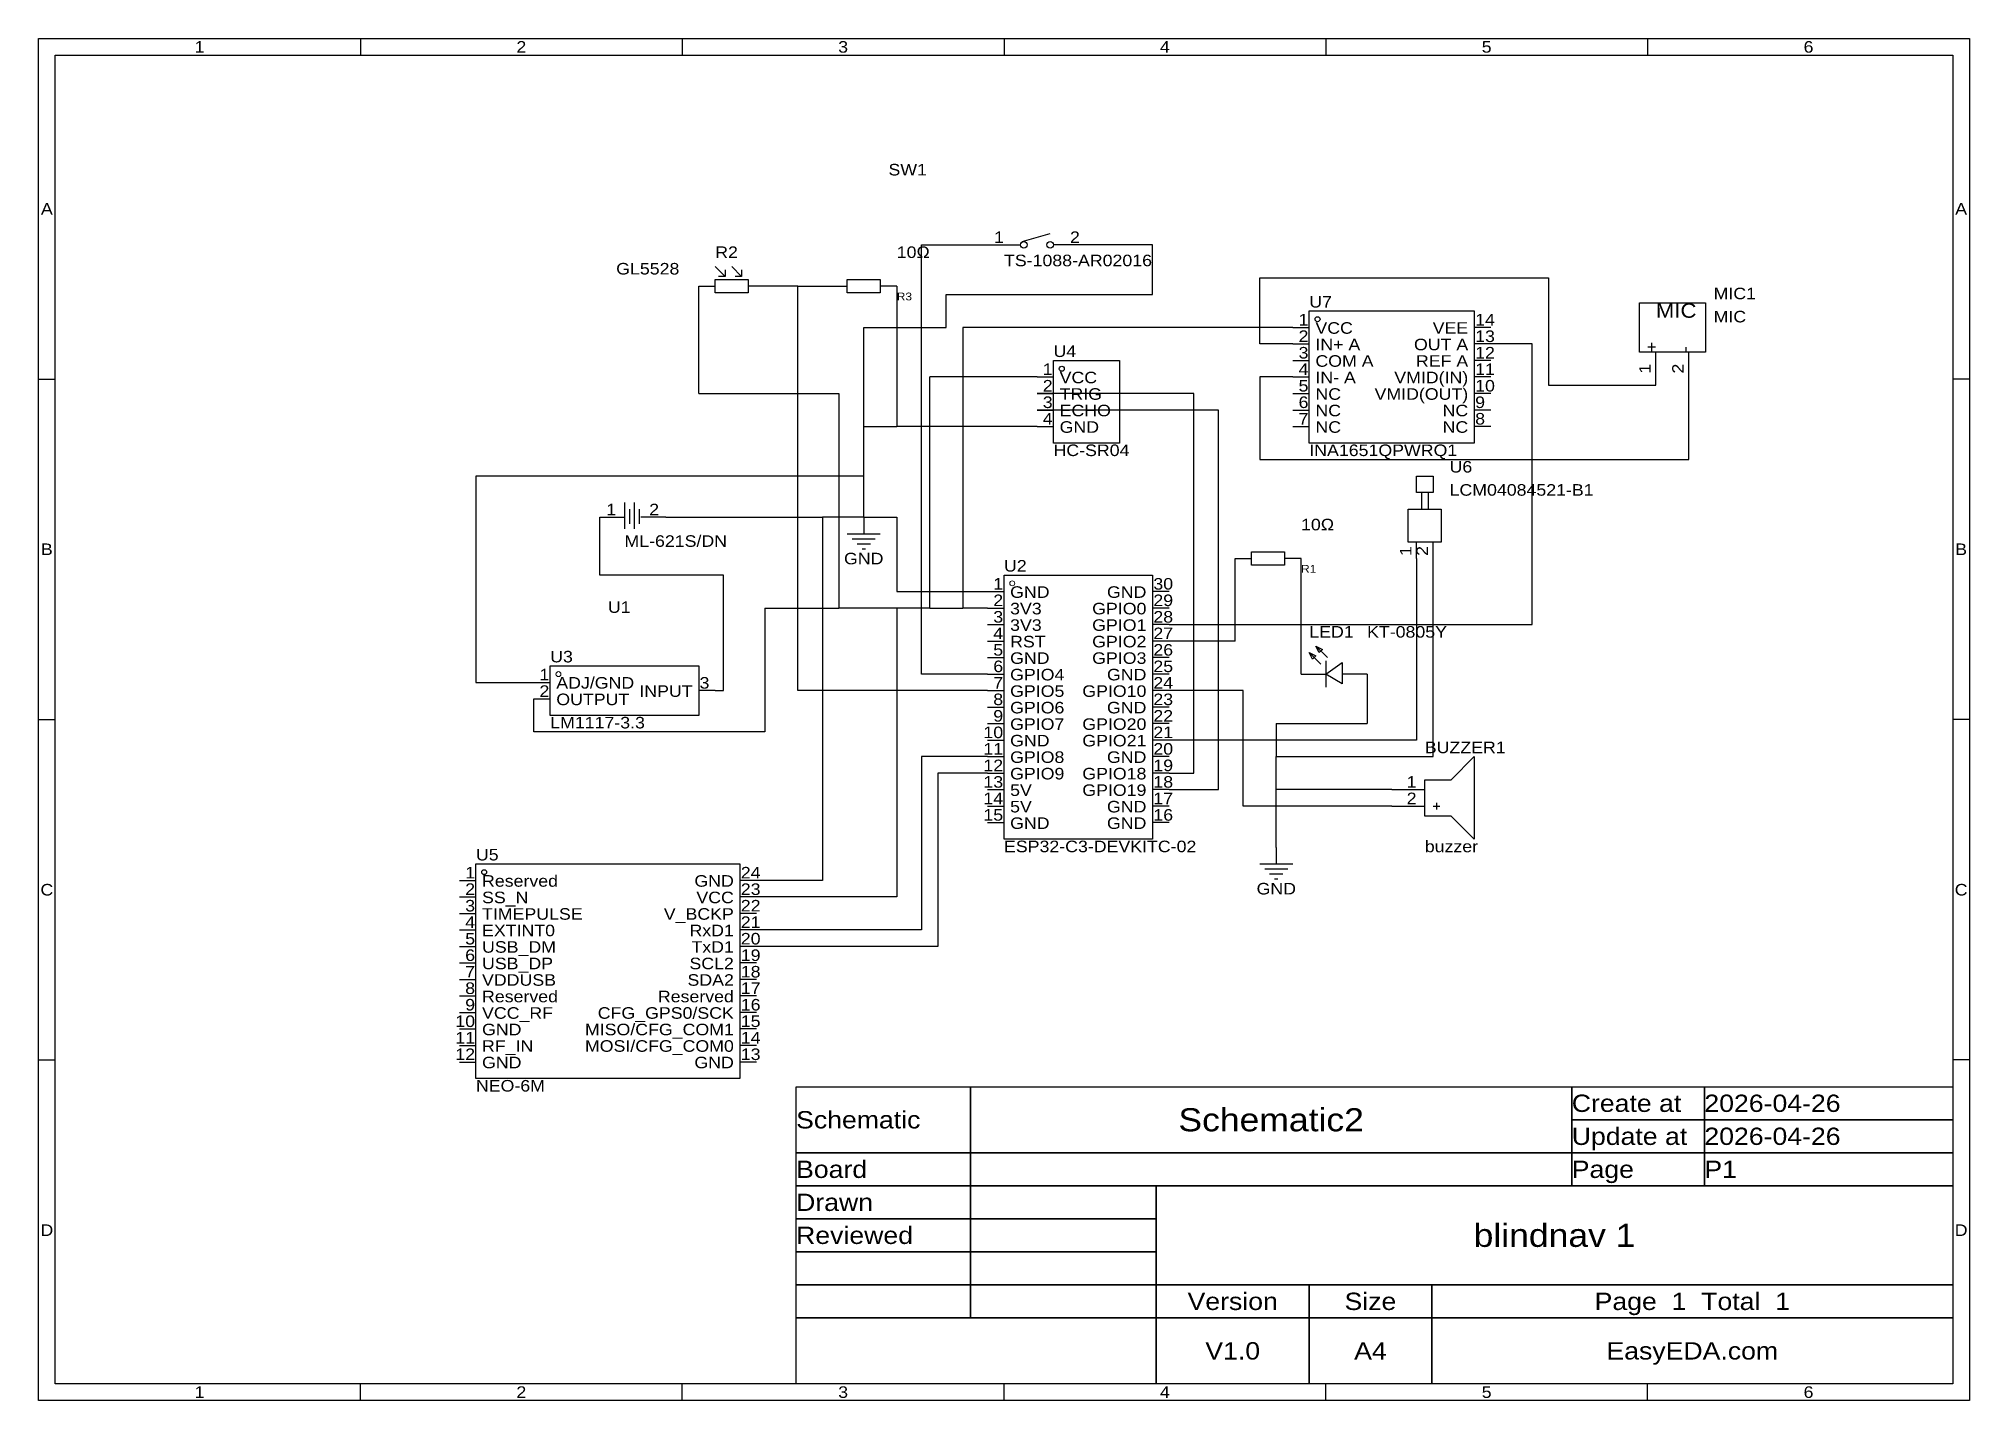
# Model space of a CAD drawing. Header units: millimetres. Extents: x 0 to 297, y 0 to 210.
import ezdxf
from ezdxf.enums import TextEntityAlignment as Align

# ---------------------------------------------------------------- set-up
doc = ezdxf.new("R2010")
doc.units = ezdxf.units.MM
doc.header["$MEASUREMENT"] = 0
doc.styles.get("Standard").update_dxf_attribs({"font": 'arial.ttf'})

msp = doc.modelspace()

# ---------------------------------------------------------------- texts
at = {"color": 1, "true_color": 0xa00000, "width": 1.1}
for s, height, p in [('1', 1.78, (24.77, 208.28)), ('2', 1.78, (74.3, 208.28)), ('3', 1.78, (123.83, 208.28)), ('4', 1.78, (173.35, 208.28)), ('5', 1.78, (222.88, 208.28)), ('6', 1.78, (272.42, 208.28)), ('A', 1.78, (1.27, 183.36)), ('A', 1.78, (295.91, 183.36)), ('B', 1.78, (1.27, 130.97)), ('B', 1.78, (295.91, 130.97)), ('C', 1.78, (1.27, 78.58)), ('C', 1.78, (295.91, 78.58)), ('Schematic2', 3.556, (189.71, 43.18)), ('D', 1.78, (1.27, 26.19)), ('blindnav 1', 3.556, (233.33, 25.4)), ('D', 1.78, (295.91, 26.19)), ('Version', 2.667, (183.79, 15.24)), ('Size', 2.667, (204.99, 15.24)), ('Page  1  Total  1', 2.667, (254.53, 15.24)), ('V1.0', 2.667, (183.79, 7.62)), ('A4', 2.667, (204.99, 7.62)), ('EasyEDA.com', 2.667, (254.53, 7.62)), ('1', 1.78, (24.77, 1.27)), ('2', 1.78, (74.3, 1.27)), ('3', 1.78, (123.83, 1.27)), ('4', 1.78, (173.35, 1.27)), ('5', 1.78, (222.88, 1.27)), ('6', 1.78, (272.42, 1.27))]:
    msp.add_text(s, height=height, dxfattribs=at).set_placement(p, align=Align.MIDDLE_CENTER)
at = {"color": 1, "true_color": 0x000080, "width": 1.1}
for s, height, p in [('SW1', 1.778, (130.81, 187.96)), ('R2', 1.778, (104.14, 175.26)), ('R3', 1.2, (132.08, 168.91)), ('U7', 1.778, (195.58, 167.64)), ('MIC1', 1.778, (257.81, 168.91)), ('U4', 1.778, (156.21, 160.02)), ('U6', 1.778, (217.17, 142.24)), ('U2', 1.778, (148.59, 127)), ('R1', 1.2, (194.31, 127)), ('U1', 1.778, (87.63, 120.65)), ('LED1', 1.778, (195.58, 116.84)), ('U3', 1.778, (78.74, 113.03)), ('BUZZER1', 1.778, (213.36, 99.06)), ('U5', 1.778, (67.31, 82.55))]:
    msp.add_text(s, height=height, dxfattribs=at).set_placement(p, align=Align.BOTTOM_LEFT)
at = {"color": 1, "true_color": 0x000000, "width": 1.1}
for s, height, p in [('1', 1.78, (148.59, 177.57)), ('1', 1.78, (195.45, 164.87)), ('2', 1.78, (195.45, 162.33)), ('VEE', 1.778, (220.04, 163.6)), ('3', 1.78, (195.45, 159.79)), ('OUT A', 1.778, (220.04, 161.06)), ('REF A', 1.778, (220.04, 158.52)), ('1', 1.78, (156.08, 157.25)), ('4', 1.78, (195.45, 157.25)), ('VMID(IN)', 1.778, (220.04, 155.98)), ('2', 1.78, (156.08, 154.71)), ('5', 1.78, (195.45, 154.71)), ('VMID(OUT)', 1.778, (220.04, 153.44)), ('4', 1.78, (156.08, 149.63)), ('3', 1.78, (156.08, 152.17)), ('6', 1.78, (195.45, 152.17)), ('7', 1.78, (195.45, 149.63)), ('NC', 1.778, (220.04, 150.9)), ('NC', 1.778, (220.04, 148.36)), ('1', 1.78, (88.9, 135.66)), ('1', 1.78, (148.46, 124.23)), ('GND', 1.778, (170.51, 122.96)), ('2', 1.78, (148.46, 121.69)), ('GPIO0', 1.778, (170.51, 120.42)), ('4', 1.78, (148.46, 116.61)), ('3', 1.78, (148.46, 119.15)), ('GPIO1', 1.778, (170.51, 117.88)), ('5', 1.78, (148.46, 114.07)), ('GPIO2', 1.778, (170.51, 115.34)), ('6', 1.78, (148.46, 111.53)), ('GPIO3', 1.778, (170.51, 112.8)), ('2', 1.78, (78.61, 107.72)), ('1', 1.78, (78.61, 110.26)), ('INPUT', 1.778, (100.66, 107.72)), ('7', 1.78, (148.46, 108.99)), ('GPIO10', 1.778, (170.51, 107.72)), ('GND', 1.778, (170.51, 110.26)), ('8', 1.78, (148.46, 106.45)), ('GND', 1.778, (170.51, 105.18)), ('9', 1.78, (148.46, 103.91)), ('GPIO20', 1.778, (170.51, 102.64)), ('10', 1.778, (148.46, 101.37)), ('11', 1.778, (148.46, 98.83)), ('GPIO21', 1.778, (170.51, 100.1)), ('12', 1.778, (148.46, 96.29)), ('GND', 1.778, (170.51, 97.56)), ('13', 1.778, (148.46, 93.75)), ('GPIO18', 1.778, (170.51, 95.02)), ('1', 1.78, (212.09, 93.75)), ('14', 1.778, (148.46, 91.21)), ('GPIO19', 1.778, (170.51, 92.48)), ('GND', 1.778, (170.51, 89.94)), ('2', 1.78, (212.09, 91.21)), ('15', 1.778, (148.46, 88.67)), ('GND', 1.778, (170.51, 87.4)), ('1', 1.78, (67.18, 79.78)), ('GND', 1.778, (107.01, 78.51)), ('2', 1.78, (67.18, 77.24)), ('VCC', 1.778, (107.01, 75.97)), ('4', 1.78, (67.18, 72.16)), ('3', 1.78, (67.18, 74.7)), ('V_BCKP', 1.778, (107.01, 73.43)), ('5', 1.78, (67.18, 69.62)), ('RxD1', 1.778, (107.01, 70.89)), ('6', 1.78, (67.18, 67.08)), ('TxD1', 1.778, (107.01, 68.35)), ('7', 1.78, (67.18, 64.54)), ('SDA2', 1.778, (107.01, 63.27)), ('SCL2', 1.778, (107.01, 65.81)), ('8', 1.78, (67.18, 62)), ('Reserved', 1.778, (107.01, 60.73)), ('9', 1.78, (67.18, 59.46)), ('CFG_GPS0/SCK', 1.778, (107.01, 58.19)), ('10', 1.778, (67.18, 56.92)), ('11', 1.778, (67.18, 54.38)), ('MISO/CFG_COM1', 1.778, (107.01, 55.65)), ('12', 1.778, (67.18, 51.84)), ('MOSI/CFG_COM0', 1.778, (107.01, 53.11)), ('GND', 1.778, (107.01, 50.57))]:
    msp.add_text(s, height=height, dxfattribs=at).set_placement(p, align=Align.BOTTOM_RIGHT)
for s, height, p in [('2', 1.78, (158.75, 177.57)), ('14', 1.778, (221.11, 164.87)), ('MIC', 2.222, (248.92, 165.93)), ('VCC', 1.778, (196.52, 163.6)), ('13', 1.778, (221.11, 162.33)), ('COM A', 1.778, (196.52, 158.52)), ('IN+ A', 1.778, (196.52, 161.06)), ('12', 1.778, (221.11, 159.79)), ('VCC', 1.778, (157.15, 155.98)), ('IN- A', 1.778, (196.52, 155.98)), ('11', 1.778, (221.11, 157.25)), ('TRIG', 1.778, (157.15, 153.44)), ('NC', 1.778, (196.52, 153.44)), ('10', 1.778, (221.11, 154.71)), ('ECHO', 1.778, (157.15, 150.9)), ('NC', 1.778, (196.52, 150.9)), ('8', 1.78, (221.11, 149.63)), ('9', 1.78, (221.11, 152.17)), ('GND', 1.778, (157.15, 148.36)), ('NC', 1.778, (196.52, 148.36)), ('2', 1.78, (93.98, 135.66)), ('GND', 1.778, (149.53, 122.96)), ('30', 1.778, (171.58, 124.23)), ('3V3', 1.778, (149.53, 120.42)), ('29', 1.778, (171.58, 121.69)), ('3V3', 1.778, (149.53, 117.88)), ('28', 1.778, (171.58, 119.15)), ('27', 1.778, (171.58, 116.61)), ('RST', 1.778, (149.53, 115.34)), ('26', 1.778, (171.58, 114.07)), ('GND', 1.778, (149.53, 112.8)), ('25', 1.778, (171.58, 111.53)), ('ADJ/GND', 1.778, (79.68, 108.99)), ('3', 1.78, (101.73, 108.99)), ('GPIO4', 1.778, (149.53, 110.26)), ('GPIO5', 1.778, (149.53, 107.72)), ('24', 1.778, (171.58, 108.99)), ('OUTPUT', 1.778, (79.68, 106.45)), ('GPIO6', 1.778, (149.53, 105.18)), ('23', 1.778, (171.58, 106.45)), ('GPIO7', 1.778, (149.53, 102.64)), ('22', 1.778, (171.58, 103.91)), ('GND', 1.778, (149.53, 100.1)), ('21', 1.778, (171.58, 101.37)), ('20', 1.778, (171.58, 98.83)), ('GPIO8', 1.778, (149.53, 97.56)), ('19', 1.778, (171.58, 96.29)), ('GPIO9', 1.778, (149.53, 95.02)), ('18', 1.778, (171.58, 93.75)), ('5V', 1.778, (149.53, 92.48)), ('5V', 1.778, (149.53, 89.94)), ('17', 1.778, (171.58, 91.21)), ('GND', 1.778, (149.53, 87.4)), ('16', 1.778, (171.58, 88.67)), ('Reserved', 1.778, (68.25, 78.51)), ('24', 1.778, (108.08, 79.78)), ('SS_N', 1.778, (68.25, 75.97)), ('23', 1.778, (108.08, 77.24)), ('TIMEPULSE', 1.778, (68.25, 73.43)), ('22', 1.778, (108.08, 74.7)), ('21', 1.778, (108.08, 72.16)), ('EXTINT0', 1.778, (68.25, 70.89)), ('20', 1.778, (108.08, 69.62)), ('USB_DM', 1.778, (68.25, 68.35)), ('19', 1.778, (108.08, 67.08)), ('VDDUSB', 1.778, (68.25, 63.27)), ('USB_DP', 1.778, (68.25, 65.81)), ('18', 1.778, (108.08, 64.54)), ('Reserved', 1.778, (68.25, 60.73)), ('17', 1.778, (108.08, 62)), ('VCC_RF', 1.778, (68.25, 58.19)), ('16', 1.778, (108.08, 59.46)), ('GND', 1.778, (68.25, 55.65)), ('15', 1.778, (108.08, 56.92)), ('14', 1.778, (108.08, 54.38)), ('RF_IN', 1.778, (68.25, 53.11)), ('13', 1.778, (108.08, 51.84)), ('GND', 1.778, (68.25, 50.57))]:
    msp.add_text(s, height=height, dxfattribs=at).set_placement(p, align=Align.BOTTOM_LEFT)
at = {"color": 1, "true_color": 0x0000ff, "width": 1.1}
for s, p in [('10Ω', (132.08, 175.26)), ('TS-1088-AR02016', (148.59, 173.99)), ('GL5528', (88.9, 172.72)), ('MIC', (257.81, 165.35)), ('HC-SR04', (156.21, 144.78)), ('INA1651QPWRQ1', (195.58, 144.78)), ('LCM04084521-B1', (217.17, 138.68)), ('10Ω', (194.31, 133.35)), ('ML-621S/DN', (90.17, 130.81)), ('KT-0805Y', (204.47, 116.84)), ('LM1117-3.3', (78.74, 102.87)), ('buzzer', (213.36, 83.82)), ('ESP32-C3-DEVKITC-02', (148.59, 83.82)), ('NEO-6M', (67.31, 46.99))]:
    msp.add_text(s, height=1.778, dxfattribs=at).set_placement(p, align=Align.BOTTOM_LEFT)
at = {"color": 1, "true_color": 0x000000, "width": 1.1}
for s, p in [('+', (249.68, 161.31)), ('-', (254.76, 161.31))]:
    msp.add_text(s, height=1.78, rotation=90, dxfattribs=at).set_placement(p, align=Align.BOTTOM_LEFT)
for s, p in [('1', (248.67, 159.53)), ('2', (253.75, 159.53)), ('1', (211.84, 131.47)), ('2', (214.38, 131.47))]:
    msp.add_text(s, height=1.78, rotation=90, dxfattribs=at).set_placement(p, align=Align.BOTTOM_RIGHT)
at = {"color": 1, "true_color": 0x000080, "width": 1.1}
for p in [(127, 129.54), (190.5, 78.74)]:
    msp.add_text('GND', height=1.778, dxfattribs=at).set_placement(p, align=Align.MIDDLE_CENTER)
at = {"color": 1, "true_color": 0xa00000, "width": 1.1}
for s, p in [('Schematic', (116.59, 43.18)), ('Create at', (235.98, 45.72)), ('2026-04-26', (256.39, 45.72)), ('Update at', (235.98, 40.64)), ('2026-04-26', (256.39, 40.64)), ('Board', (116.59, 35.56)), ('Page', (235.98, 35.56)), ('P1', (256.39, 35.56)), ('Drawn', (116.59, 30.48)), ('Reviewed', (116.59, 25.4))]:
    msp.add_text(s, height=2.667, dxfattribs=at).set_placement(p, align=Align.MIDDLE_LEFT)

# ---------------------------------------------------------------- linework, layer by layer
at = {"color": 1, "true_color": 0xa00000}
for points in [[(0, 209.55), (297.18, 209.55), (297.18, 0), (0, 0)], [(2.54, 207.01), (294.64, 207.01), (294.64, 2.54), (2.54, 2.54)], [(104.14, 172.47), (109.22, 172.47), (109.22, 170.43), (104.14, 170.43)], [(124.46, 172.47), (129.54, 172.47), (129.54, 170.43), (124.46, 170.43)], [(195.58, 167.64), (220.98, 167.64), (220.98, 147.32), (195.58, 147.32)], [(246.38, 168.91), (256.54, 168.91), (256.54, 161.29), (246.38, 161.29)], [(156.21, 160.02), (166.37, 160.02), (166.37, 147.32), (156.21, 147.32)], [(212.09, 142.24), (214.63, 142.24), (214.63, 139.7), (212.09, 139.7)], [(210.82, 137.16), (215.9, 137.16), (215.9, 132.08), (210.82, 132.08)], [(186.69, 130.56), (191.77, 130.56), (191.77, 128.52), (186.69, 128.52)], [(148.59, 127), (171.45, 127), (171.45, 86.36), (148.59, 86.36)], [(196.6, 116.08), (197.61, 115.57), (197.1, 115.06)], [(78.74, 113.03), (101.6, 113.03), (101.6, 105.41), (78.74, 105.41)], [(195.58, 115.06), (196.6, 114.55), (196.09, 114.05)], [(200.66, 110.24), (198.12, 111.76), (200.66, 113.54)], [(217.42, 89.92), (213.36, 89.92), (213.36, 95.5), (217.42, 95.5), (220.98, 99.06), (220.98, 86.36)], [(67.31, 82.55), (107.95, 82.55), (107.95, 49.53), (67.31, 49.53)]]:
    msp.add_lwpolyline(points, close=True, dxfattribs=at)
for points in [[(49.53, 209.55), (49.53, 207.01)], [(99.06, 209.55), (99.06, 207.01)], [(148.59, 209.55), (148.59, 207.01)], [(198.12, 209.55), (198.12, 207.01)], [(247.65, 209.55), (247.65, 207.01)], [(151.38, 178.31), (155.7, 179.58)], [(148.59, 177.8), (151.13, 177.8)], [(158.75, 177.8), (156.21, 177.8)], [(104.14, 174.5), (105.66, 172.97)], [(105.66, 173.99), (105.66, 172.97), (104.65, 172.97)], [(106.68, 174.5), (108.2, 172.97)], [(108.2, 173.99), (108.2, 172.97), (107.19, 172.97)], [(0, 157.16), (2.54, 157.16)], [(297.18, 157.16), (294.64, 157.16)], [(212.85, 139.7), (212.85, 137.16)], [(213.87, 139.7), (213.87, 137.16)], [(90.17, 138.18), (90.17, 134.11)], [(90.93, 137.16), (90.93, 134.87)], [(91.69, 138.18), (91.69, 134.11)], [(92.46, 137.16), (92.46, 134.87)], [(124.46, 133.35), (129.54, 133.35)], [(125.22, 132.59), (128.78, 132.59)], [(125.98, 131.83), (128.02, 131.83)], [(126.75, 131.06), (127.25, 131.06)], [(198.37, 114.3), (196.6, 116.08)], [(197.36, 113.28), (195.58, 115.06)], [(198.12, 113.79), (198.12, 109.73)], [(0, 104.78), (2.54, 104.78)], [(297.18, 104.78), (294.64, 104.78)], [(214.63, 91.44), (215.65, 91.44)], [(215.14, 91.95), (215.14, 90.93)], [(187.96, 82.55), (193.04, 82.55)], [(188.72, 81.79), (192.28, 81.79)], [(189.48, 81.03), (191.52, 81.03)], [(190.25, 80.26), (190.75, 80.26)], [(0, 52.39), (2.54, 52.39)], [(297.18, 52.39), (294.64, 52.39)], [(116.59, 48.26), (143.45, 48.26)], [(116.59, 38.1), (116.59, 48.26)], [(143.45, 48.26), (143.45, 38.1)], [(143.45, 48.26), (235.98, 48.26)], [(143.45, 38.1), (143.45, 48.26)], [(235.98, 48.26), (235.98, 38.1)], [(235.98, 48.26), (256.39, 48.26)], [(235.98, 43.18), (235.98, 48.26)], [(256.39, 48.26), (256.39, 43.18)], [(256.39, 48.26), (294.64, 48.26)], [(256.39, 43.18), (256.39, 48.26)], [(294.64, 48.26), (294.64, 43.18)], [(256.39, 43.18), (235.98, 43.18)], [(235.98, 43.18), (256.39, 43.18)], [(235.98, 38.1), (235.98, 43.18)], [(294.64, 43.18), (256.39, 43.18)], [(256.39, 43.18), (256.39, 38.1)], [(256.39, 43.18), (294.64, 43.18)], [(256.39, 38.1), (256.39, 43.18)], [(294.64, 43.18), (294.64, 38.1)], [(143.45, 38.1), (116.59, 38.1)], [(116.59, 38.1), (143.45, 38.1)], [(116.59, 33.02), (116.59, 38.1)], [(235.98, 38.1), (143.45, 38.1)], [(143.45, 38.1), (143.45, 33.02)], [(143.45, 38.1), (235.98, 38.1)], [(143.45, 33.02), (143.45, 38.1)], [(256.39, 38.1), (235.98, 38.1)], [(235.98, 38.1), (235.98, 33.02)], [(235.98, 38.1), (256.39, 38.1)], [(235.98, 33.02), (235.98, 38.1)], [(294.64, 38.1), (256.39, 38.1)], [(256.39, 38.1), (256.39, 33.02)], [(256.39, 38.1), (294.64, 38.1)], [(256.39, 33.02), (256.39, 38.1)], [(294.64, 38.1), (294.64, 33.02)], [(143.45, 33.02), (116.59, 33.02)], [(116.59, 33.02), (143.45, 33.02)], [(116.59, 27.94), (116.59, 33.02)], [(235.98, 33.02), (143.45, 33.02)], [(143.45, 33.02), (143.45, 27.94)], [(143.45, 33.02), (172.02, 33.02)], [(143.45, 27.94), (143.45, 33.02)], [(172.02, 33.02), (172.02, 27.94)], [(172.02, 33.02), (294.64, 33.02)], [(172.02, 17.78), (172.02, 33.02)], [(256.39, 33.02), (235.98, 33.02)], [(294.64, 33.02), (256.39, 33.02)], [(294.64, 33.02), (294.64, 17.78)], [(143.45, 27.94), (116.59, 27.94)], [(116.59, 27.94), (143.45, 27.94)], [(116.59, 22.86), (116.59, 27.94)], [(172.02, 27.94), (143.45, 27.94)], [(143.45, 27.94), (143.45, 22.86)], [(143.45, 27.94), (172.02, 27.94)], [(143.45, 22.86), (143.45, 27.94)], [(172.02, 27.94), (172.02, 22.86)], [(143.45, 22.86), (116.59, 22.86)], [(116.59, 22.86), (143.45, 22.86)], [(116.59, 17.78), (116.59, 22.86)], [(172.02, 22.86), (143.45, 22.86)], [(143.45, 22.86), (143.45, 17.78)], [(143.45, 22.86), (172.02, 22.86)], [(143.45, 17.78), (143.45, 22.86)], [(172.02, 22.86), (172.02, 17.78)], [(143.45, 17.78), (116.59, 17.78)], [(116.59, 17.78), (143.45, 17.78)], [(116.59, 12.7), (116.59, 17.78)], [(172.02, 17.78), (143.45, 17.78)], [(143.45, 17.78), (143.45, 12.7)], [(143.45, 17.78), (172.02, 17.78)], [(143.45, 12.7), (143.45, 17.78)], [(294.64, 17.78), (172.02, 17.78)], [(172.02, 17.78), (172.02, 12.7)], [(172.02, 17.78), (195.56, 17.78)], [(172.02, 12.7), (172.02, 17.78)], [(195.56, 17.78), (195.56, 12.7)], [(195.56, 17.78), (214.43, 17.78)], [(195.56, 12.7), (195.56, 17.78)], [(214.43, 17.78), (214.43, 12.7)], [(214.43, 17.78), (294.64, 17.78)], [(214.43, 12.7), (214.43, 17.78)], [(294.64, 17.78), (294.64, 12.7)], [(143.45, 12.7), (116.59, 12.7)], [(116.59, 12.7), (172.02, 12.7)], [(116.59, 2.54), (116.59, 12.7)], [(172.02, 12.7), (143.45, 12.7)], [(195.56, 12.7), (172.02, 12.7)], [(172.02, 12.7), (172.02, 2.54)], [(172.02, 12.7), (195.56, 12.7)], [(172.02, 2.54), (172.02, 12.7)], [(214.43, 12.7), (195.56, 12.7)], [(195.56, 12.7), (195.56, 2.54)], [(195.56, 12.7), (214.43, 12.7)], [(195.56, 2.54), (195.56, 12.7)], [(294.64, 12.7), (214.43, 12.7)], [(214.43, 12.7), (214.43, 2.54)], [(214.43, 12.7), (294.64, 12.7)], [(214.43, 2.54), (214.43, 12.7)], [(294.64, 12.7), (294.64, 2.54)], [(49.53, 0), (49.53, 2.54)], [(99.06, 0), (99.06, 2.54)], [(172.02, 2.54), (116.59, 2.54)], [(148.59, 0), (148.59, 2.54)], [(195.56, 2.54), (172.02, 2.54)], [(214.43, 2.54), (195.56, 2.54)], [(198.12, 0), (198.12, 2.54)], [(294.64, 2.54), (214.43, 2.54)], [(247.65, 0), (247.65, 2.54)]]:
    msp.add_lwpolyline(points, dxfattribs=at)
at = {"color": 1, "true_color": 0x008800}
for points in [[(135.89, 111.76), (135.89, 177.8)], [(135.89, 177.8), (146.05, 177.8)], [(171.45, 177.8), (161.29, 177.8)], [(171.45, 170.18), (171.45, 177.8)], [(187.96, 162.56), (187.96, 172.72)], [(187.96, 172.72), (232.41, 172.72)], [(232.41, 172.72), (232.41, 156.21)], [(101.6, 154.94), (101.6, 171.45)], [(116.84, 171.45), (111.76, 171.45)], [(116.84, 109.22), (116.84, 171.45)], [(116.84, 171.45), (121.92, 171.45)], [(132.08, 171.45), (132.08, 149.86)], [(139.7, 165.1), (139.7, 170.18)], [(139.7, 170.18), (171.45, 170.18)], [(127, 165.1), (139.7, 165.1)], [(127, 149.86), (127, 165.1)], [(142.24, 165.1), (142.24, 121.92)], [(193.04, 165.1), (142.24, 165.1)], [(193.04, 162.56), (187.96, 162.56)], [(229.87, 162.56), (223.52, 162.56)], [(229.87, 119.38), (229.87, 162.56)], [(101.6, 154.94), (123.19, 154.94)], [(123.19, 154.94), (123.19, 121.92)], [(137.16, 121.92), (137.16, 157.48)], [(153.67, 157.48), (137.16, 157.48)], [(177.8, 154.94), (153.67, 154.94)], [(177.8, 96.52), (177.8, 154.94)], [(187.96, 157.48), (187.96, 144.78)], [(193.04, 157.48), (187.96, 157.48)], [(232.41, 156.21), (248.92, 156.21)], [(254, 144.78), (254, 156.21)], [(181.61, 152.4), (153.67, 152.4)], [(181.61, 93.98), (181.61, 152.4)], [(127, 142.24), (127, 149.86)], [(127, 149.86), (132.08, 149.86)], [(153.67, 149.86), (132.08, 149.86)], [(187.96, 144.78), (254, 144.78)], [(127, 142.24), (67.31, 142.24)], [(67.31, 142.24), (67.31, 110.49)], [(127, 135.89), (127, 142.24)], [(86.36, 127), (86.36, 135.89)], [(96.52, 135.89), (120.65, 135.89)], [(120.65, 135.89), (120.65, 80.01)], [(127, 135.89), (120.65, 135.89)], [(127, 135.89), (132.08, 135.89)], [(132.08, 135.89), (132.08, 124.46)], [(184.15, 116.84), (184.15, 129.54)], [(194.31, 111.76), (194.31, 129.54)], [(212.09, 129.54), (212.09, 101.6)], [(214.63, 99.06), (214.63, 129.54)], [(105.41, 127), (86.36, 127)], [(105.41, 109.22), (105.41, 127)], [(111.76, 121.92), (123.19, 121.92)], [(111.76, 121.92), (111.76, 102.87)], [(132.08, 121.92), (123.19, 121.92)], [(132.08, 124.46), (146.05, 124.46)], [(137.16, 121.92), (132.08, 121.92)], [(132.08, 121.92), (132.08, 77.47)], [(137.16, 121.92), (142.24, 121.92)], [(146.05, 121.92), (142.24, 121.92)], [(173.99, 119.38), (229.87, 119.38)], [(184.15, 116.84), (173.99, 116.84)], [(67.31, 110.49), (76.2, 110.49)], [(146.05, 111.76), (135.89, 111.76)], [(204.47, 111.76), (204.47, 104.14)], [(76.2, 102.87), (76.2, 107.95)], [(104.14, 109.22), (105.41, 109.22)], [(146.05, 109.22), (116.84, 109.22)], [(185.42, 109.22), (173.99, 109.22)], [(185.42, 91.44), (185.42, 109.22)], [(190.5, 104.14), (190.5, 99.06)], [(190.5, 104.14), (204.47, 104.14)], [(111.76, 102.87), (76.2, 102.87)], [(212.09, 101.6), (173.99, 101.6)], [(146.05, 99.06), (135.89, 99.06)], [(135.89, 99.06), (135.89, 72.39)], [(190.5, 93.98), (190.5, 99.06)], [(190.5, 99.06), (214.63, 99.06)], [(146.05, 96.52), (138.43, 96.52)], [(138.43, 96.52), (138.43, 69.85)], [(173.99, 96.52), (177.8, 96.52)], [(173.99, 93.98), (181.61, 93.98)], [(190.5, 85.09), (190.5, 93.98)], [(208.28, 93.98), (190.5, 93.98)], [(208.28, 91.44), (185.42, 91.44)], [(120.65, 80.01), (110.49, 80.01)], [(132.08, 77.47), (110.49, 77.47)], [(135.89, 72.39), (110.49, 72.39)], [(138.43, 69.85), (110.49, 69.85)]]:
    msp.add_lwpolyline(points, dxfattribs=at)
at = {"color": 1, "true_color": 0x880000}
for points in [[(146.05, 177.8), (148.59, 177.8)], [(161.29, 177.8), (158.75, 177.8)], [(101.6, 171.45), (104.14, 171.45)], [(111.76, 171.45), (109.22, 171.45)], [(121.92, 171.45), (124.46, 171.45)], [(132.08, 171.45), (129.54, 171.45)], [(193.04, 165.1), (195.58, 165.1)], [(223.52, 165.1), (220.98, 165.1)], [(193.04, 162.56), (195.58, 162.56)], [(223.52, 162.56), (220.98, 162.56)], [(248.92, 156.21), (248.92, 161.29)], [(254, 156.21), (254, 161.29)], [(193.04, 160.02), (195.58, 160.02)], [(223.52, 160.02), (220.98, 160.02)], [(153.67, 157.48), (156.21, 157.48)], [(153.67, 154.94), (156.21, 154.94)], [(193.04, 157.48), (195.58, 157.48)], [(193.04, 154.94), (195.58, 154.94)], [(223.52, 157.48), (220.98, 157.48)], [(223.52, 154.94), (220.98, 154.94)], [(153.67, 152.4), (156.21, 152.4)], [(193.04, 152.4), (195.58, 152.4)], [(223.52, 152.4), (220.98, 152.4)], [(153.67, 149.86), (156.21, 149.86)], [(193.04, 149.86), (195.58, 149.86)], [(223.52, 149.86), (220.98, 149.86)], [(86.36, 135.89), (90.17, 135.89)], [(96.52, 135.89), (92.71, 135.89)], [(127, 135.89), (127, 133.35)], [(212.09, 129.54), (212.09, 132.08)], [(214.63, 129.54), (214.63, 132.08)], [(184.15, 129.54), (186.69, 129.54)], [(194.31, 129.54), (191.77, 129.54)], [(146.05, 124.46), (148.59, 124.46)], [(146.05, 121.92), (148.59, 121.92)], [(173.99, 124.46), (171.45, 124.46)], [(173.99, 121.92), (171.45, 121.92)], [(146.05, 119.38), (148.59, 119.38)], [(173.99, 119.38), (171.45, 119.38)], [(146.05, 116.84), (148.59, 116.84)], [(173.99, 116.84), (171.45, 116.84)], [(146.05, 114.3), (148.59, 114.3)], [(173.99, 114.3), (171.45, 114.3)], [(76.2, 110.49), (78.74, 110.49)], [(146.05, 111.76), (148.59, 111.76)], [(173.99, 111.76), (171.45, 111.76)], [(194.31, 111.76), (198.12, 111.76)], [(204.47, 111.76), (200.66, 111.76)], [(76.2, 107.95), (78.74, 107.95)], [(104.14, 109.22), (101.6, 109.22)], [(146.05, 109.22), (148.59, 109.22)], [(173.99, 109.22), (171.45, 109.22)], [(146.05, 106.68), (148.59, 106.68)], [(146.05, 104.14), (148.59, 104.14)], [(173.99, 106.68), (171.45, 106.68)], [(173.99, 104.14), (171.45, 104.14)], [(146.05, 101.6), (148.59, 101.6)], [(173.99, 101.6), (171.45, 101.6)], [(146.05, 99.06), (148.59, 99.06)], [(173.99, 99.06), (171.45, 99.06)], [(146.05, 96.52), (148.59, 96.52)], [(173.99, 96.52), (171.45, 96.52)], [(146.05, 93.98), (148.59, 93.98)], [(173.99, 93.98), (171.45, 93.98)], [(208.28, 93.98), (213.36, 93.98)], [(146.05, 91.44), (148.59, 91.44)], [(173.99, 91.44), (171.45, 91.44)], [(208.28, 91.44), (213.36, 91.44)], [(146.05, 88.9), (148.59, 88.9)], [(173.99, 88.9), (171.45, 88.9)], [(190.5, 85.09), (190.5, 82.55)], [(64.77, 80.01), (67.31, 80.01)], [(64.77, 77.47), (67.31, 77.47)], [(110.49, 80.01), (107.95, 80.01)], [(110.49, 77.47), (107.95, 77.47)], [(64.77, 74.93), (67.31, 74.93)], [(110.49, 74.93), (107.95, 74.93)], [(64.77, 72.39), (67.31, 72.39)], [(110.49, 72.39), (107.95, 72.39)], [(64.77, 69.85), (67.31, 69.85)], [(110.49, 69.85), (107.95, 69.85)], [(64.77, 67.31), (67.31, 67.31)], [(110.49, 67.31), (107.95, 67.31)], [(64.77, 64.77), (67.31, 64.77)], [(110.49, 64.77), (107.95, 64.77)], [(64.77, 62.23), (67.31, 62.23)], [(64.77, 59.69), (67.31, 59.69)], [(110.49, 62.23), (107.95, 62.23)], [(110.49, 59.69), (107.95, 59.69)], [(64.77, 57.15), (67.31, 57.15)], [(110.49, 57.15), (107.95, 57.15)], [(64.77, 54.61), (67.31, 54.61)], [(110.49, 54.61), (107.95, 54.61)], [(64.77, 52.07), (67.31, 52.07)], [(110.49, 52.07), (107.95, 52.07)]]:
    msp.add_lwpolyline(points, dxfattribs=at)
at = {"color": 1, "lineweight": 0, "true_color": 0xa00000}
for centre in [(149.86, 125.73), (80.01, 111.76)]:
    msp.add_circle(centre, 0.381, dxfattribs=at)
at = {"true_color": 0x000000}
for centre, major_axis in [((151.64, 177.8), (0, 0.508)), ((155.7, 177.8), (0, 0.508)), ((196.85, 166.37), (0, 0.381)), ((157.48, 158.75), (0, 0.381)), ((68.58, 81.28), (0, 0.381))]:
    msp.add_ellipse(centre, major_axis=major_axis, ratio=1, dxfattribs=at)

msp.set_redraw_order([(e.dxf.handle, doc.entitydb.next_handle()) for e in msp.query("TEXT MTEXT ATTDEF DIMENSION ARC_DIMENSION")])  # texts and dimensions are drawn at this point

doc.saveas('drawing.dxf')
